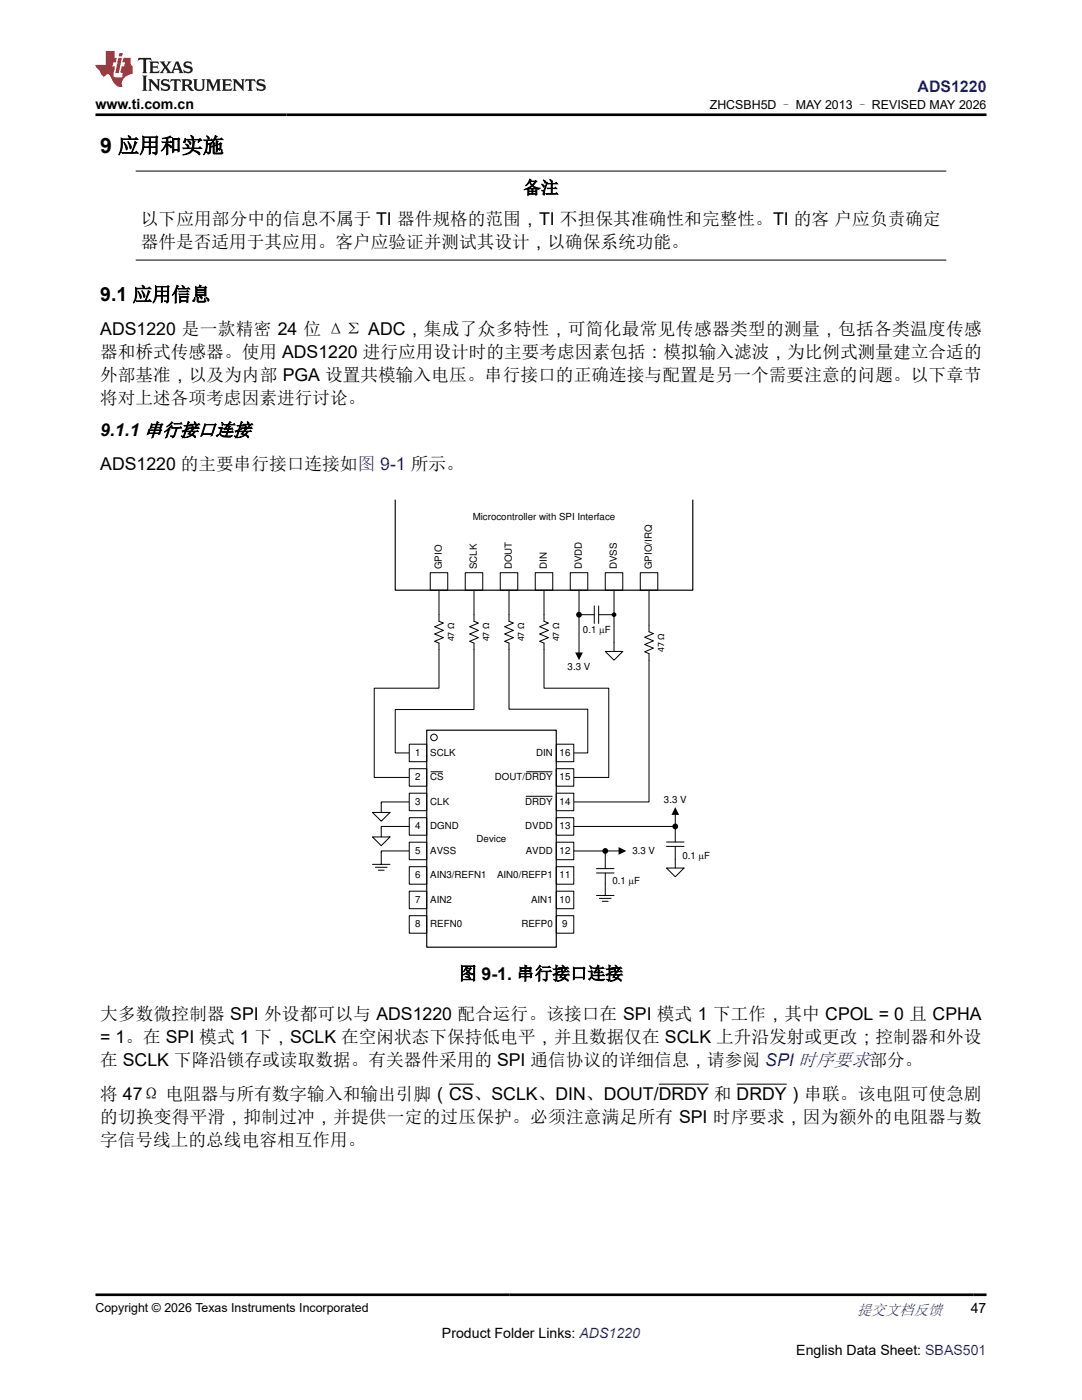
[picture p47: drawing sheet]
<svg xmlns="http://www.w3.org/2000/svg" width="216mm" height="279mm" viewBox="0 0 216 279" stroke-linecap="round" stroke-linejoin="round" font-family="sans-serif">
<defs><g id="words">
<text font-size="4.2" x="20" y="30.5">9 应用和实施</text>
<text font-size="3.9" x="20" y="60.1">9.1 应用信息</text>
<g font-size="3.5">
<text x="104.4" y="38.6">备注</text>
<text x="28.1" y="45">以下应用部分中的信息不属于 TI 器件规格的范围，TI 不担保其准确性和完整性。TI 的客 户应负责确定</text>
<text x="28.1" y="49.6">器件是否适用于其应用。客户应验证并测试其设计，以确保系统功能。</text>
<text x="20" y="71.5">器和桥式传感器。使用 ADS1220 进行应用设计时的主要考虑因素包括：模拟输入滤波，为比例式测量建立合适的</text>
<text x="20" y="66.9">ADS1220 是一款精密 24 位 ΔΣ ADC，集成了众多特性，可简化最常见传感器类型的测量，包括各类温度传感</text>
<text x="20" y="76.1">外部基准，以及为内部 PGA 设置共模输入电压。串行接口的正确连接与配置是另一个需要注意的问题。以下章节</text>
<text x="20" y="80.7">将对上述各项考虑因素进行讨论。</text>
<text x="20" y="87">9.1.1 串行接口连接</text>
<text x="20" y="93.7">ADS1220 的主要串行接口连接如图 9-1 所示。</text>
<text x="91.6" y="195.5">图 9-1. 串行接口连接</text>
<text x="20" y="203.6">大多数微控制器 SPI 外设都可以与 ADS1220 配合运行。该接口在 SPI 模式 1 下工作，其中 CPOL = 0 且 CPHA</text>
<text x="20" y="208.2">= 1。在 SPI 模式 1 下，SCLK 在空闲状态下保持低电平，并且数据仅在 SCLK 上升沿发射或更改；控制器和外设</text>
<text x="20" y="212.8">在 SCLK 下降沿锁存或读取数据。有关器件采用的 SPI 通信协议的详细信息，请参阅 SPI 时序要求部分。</text>
<text x="20" y="219.5">将 47Ω 电阻器与所有数字输入和输出引脚（CS、SCLK、DIN、DOUT/DRDY 和 DRDY）串联。该电阻可使急剧</text>
<text x="20" y="224.1">的切换变得平滑，抑制过冲，并提供一定的过压保护。必须注意满足所有 SPI 时序要求，因为额外的电阻器与数</text>
<text x="20" y="228.7">字信号线上的总线电容相互作用。</text>
</g>
<text font-size="3.2" fill="#00f" x="183.1" y="18.3">ADS1220</text>
<text font-size="3" fill="#00f" x="171" y="262.4">提交文档反馈</text>
<g font-size="2.8">
<text x="19.1" y="21.7">www.ti.com.cn</text>
<text x="193.7" y="262.1">47</text>
<text x="88.2" y="266.9">Product Folder Links: ADS1220</text>
<text x="158.9" y="270.3">English Data Sheet: SBAS501</text>
</g>
<g font-size="2.5">
<text x="141.6" y="21.8">ZHCSBH5D – MAY 2013 – REVISED MAY 2026</text>
<text x="19" y="261.8">Copyright © 2026 Texas Instruments Incorporated</text>
</g>
<g font-size="1.9">
<text x="94.3" y="103.7">Microcontroller with SPI Interface</text>
<text x="88.2" y="113.6" transform="rotate(-90 88.2 113.6)">GPIO</text>
<text x="95.2" y="113.6" transform="rotate(-90 95.2 113.6)">SCLK</text>
<text x="102.1" y="113.6" transform="rotate(-90 102.1 113.6)">DOUT</text>
<text x="109.1" y="113.6" transform="rotate(-90 109.1 113.6)">DIN</text>
<text x="116.1" y="113.6" transform="rotate(-90 116.1 113.6)">DVDD</text>
<text x="123.1" y="113.6" transform="rotate(-90 123.1 113.6)">DVSS</text>
<text x="130.1" y="113.6" transform="rotate(-90 130.1 113.6)">GPIO/IRQ</text>
<text x="90.6" y="128" transform="rotate(-90 90.6 128)">47 O</text>
<text x="97.6" y="128" transform="rotate(-90 97.6 128)">47 O</text>
<text x="104.6" y="128" transform="rotate(-90 104.6 128)">47 O</text>
<text x="111.6" y="128" transform="rotate(-90 111.6 128)">47 O</text>
<text x="116.3" y="126.4">0.1 PF</text>
<text x="132.5" y="130.1" transform="rotate(-90 132.5 130.1)">47 O</text>
<text x="113.3" y="133.7">3.3 V</text>
<text x="82.9" y="150.8">1</text>
<text x="82.9" y="155.7">2</text>
<text x="85.9" y="150.8">SCLK</text>
<text x="85.9" y="155.7">CS</text>
<text x="98.8" y="155.7">DOUT/DRDY</text>
<text x="107" y="150.8">DIN</text>
<text x="111.7" y="150.8">16</text>
<text x="111.7" y="155.7">15</text>
<text x="82.9" y="160.6">3</text>
<text x="85.9" y="160.6">CLK</text>
<text x="104.8" y="160.6">DRDY</text>
<text x="111.7" y="160.6">14</text>
<text x="132.5" y="160.3">3.3 V</text>
<text x="82.9" y="165.5">4</text>
<text x="85.9" y="165.5">DGND</text>
<text x="95.1" y="168">Device</text>
<text x="104.8" y="165.5">DVDD</text>
<text x="111.7" y="165.5">13</text>
<text x="82.9" y="170.4">5</text>
<text x="85.9" y="170.4">AVSS</text>
<text x="104.9" y="170.4">AVDD</text>
<text x="111.7" y="170.4">12</text>
<text x="126.2" y="170.4">3.3 V</text>
<text x="136.2" y="171.5">0.1 PF</text>
<text x="82.9" y="175.3">6</text>
<text x="85.9" y="175.3">AIN3/REFN1</text>
<text x="99.2" y="175.3">AIN0/REFP1</text>
<text x="111.7" y="175.3">11</text>
<text x="122.2" y="176.5">0.1 PF</text>
<text x="82.9" y="180.2">7</text>
<text x="82.9" y="185.1">8</text>
<text x="85.9" y="180.2">AIN2</text>
<text x="85.9" y="185.1">REFN0</text>
<text x="104" y="185.1">REFP0</text>
<text x="106" y="180.2">AIN1</text>
<text x="111.7" y="180.2">10</text>
<text x="112.2" y="185.1">9</text>
</g>
</g></defs>
<g fill="none" stroke="#000" stroke-width=".2">
<path d="M27.1 34.1h161.7M27.1 51.9h161.7M74.3 172.5h3.5M74.9 173.1h2.3M75.5 173.7h1.2M76.1 170.2v2.3M114.5 169.8h6.3v3.6M119 174.2h3.5M119 173.4h3.5M119 178.7h3.5M119.6 179.3h2.3M120.2 179.9h1.2"/>
<path d="M120.8 174.2v4.5"/>
</g>
<path d="M85.8 114.3h3.5v3.5h-3.5z" fill-rule="evenodd" fill="#fff"/>
<path d="M85.8 114.3h3.5v3.5h-3.5z" fill="none" stroke="#000" stroke-width=".2"/>
<path d="M92.8 114.3h3.5v3.5h-3.5z" fill-rule="evenodd" fill="#fff"/>
<path d="M92.8 114.3h3.5v3.5h-3.5z" fill="none" stroke="#000" stroke-width=".2"/>
<path d="M99.8 114.3h3.5v3.5h-3.5z" fill-rule="evenodd" fill="#fff"/>
<path d="M99.8 114.3h3.5v3.5h-3.5z" fill="none" stroke="#000" stroke-width=".2"/>
<path d="M106.8 114.3h3.5v3.5h-3.5z" fill-rule="evenodd" fill="#fff"/>
<path d="M106.8 114.3h3.5v3.5h-3.5zM120.8 169.8h2.8" fill="none" stroke="#000" stroke-width=".2"/>
<g fill="#000">
<path d="M123.4 169.1l1.6 .7-1.6 .8z"/>
<circle cx="120.8" cy="169.8" r=".58"/>
</g>
<path d="M113.8 114.3h3.5v3.5h-3.5z" fill-rule="evenodd" fill="#fff"/>
<path d="M87.6 117.8v6.2l.9 .3-1.8 .8 1.8 .7-1.8 .7 1.8 .8-1.8 .7 .9 .4v8.9h-12.9v17.9h7M94.6 117.8v6.2l.9 .3-1.8 .8 1.8 .7-1.8 .7 1.8 .8-1.8 .7 .9 .4v13.2h-15.7v8.7h2.8M101.6 117.8v6.2l.8 .3-1.7 .8 1.7 .7-1.7 .7 1.7 .8-1.7 .7 .9 .4v13.1h15.7v8.8h-2.8M113.8 114.3h3.5v3.5h-3.5zM108.6 129.7v7.6h12.9v17.9h-7M129.5 131.8v28.2h-15" fill="none" stroke="#000" stroke-width=".2"/>
<path d="M120.8 114.3h3.5v3.5h-3.5z" fill-rule="evenodd" fill="#fff"/>
<path d="M120.8 114.3h3.5v3.5h-3.5z" fill="none" stroke="#000" stroke-width=".2"/>
<path d="M127.8 114.3h3.5v3.5h-3.5z" fill-rule="evenodd" fill="#fff"/>
<path d="M127.8 114.3h3.5v3.5h-3.5z" fill="none" stroke="#000" stroke-width=".2"/>
<path d="M74.3 162.1h3.5l-1.7 1.8z" fill="#fff"/>
<path d="M74.3 162.1h3.5l-1.7 1.8zM81.7 160h-5.6v2.1M81.7 169.8h-5.6v.4" fill="none" stroke="#000" stroke-width=".2"/>
<path d="M78.9 97.5h59.3v20.3h-59.3z" fill="none" stroke="#000" stroke-width=".23"/>
<path d="M77.5 97.4h61.4v2.2h-61.4z" fill-rule="evenodd" fill="#fff"/>
<path d="M77.5 97.4v2.2h61.4v-2.2" fill="none" stroke="#fff" stroke-width=".2"/>
<path d="M115.5 122.7h3.1M118.6 120.9v3.5M119.5 120.9v3.5M119.5 122.7h3" fill="none" stroke="#000" stroke-width=".2"/>
<path d="M120.8 130h3.5l-1.8 1.8z" fill="#fff"/>
<path d="M108.6 117.8v6.2l.8 .3-1.7 .8 1.7 .7-1.7 .7 1.7 .8-1.7 .7 .9 .4v1.3M115.5 117.8v12.6M122.5 117.8v12.2M129.5 117.8v8.3l.9 .3-1.8 .8 1.8 .7-1.8 .7 1.8 .8-1.8 .7 .9 .3v1.4M120.8 130h3.5l-1.8 1.8z" fill="none" stroke="#000" stroke-width=".2"/>
<g fill="#000">
<path d="M114.8 130.2h1.5l-.8 1.6z"/>
<circle cx="115.5" cy="122.7" r=".58"/>
<circle cx="122.5" cy="122.7" r=".47"/>
</g>
<path d="M111 148.5h3.5v3.5h-3.5z" fill-rule="evenodd" fill="#fff"/>
<path d="M111 148.5h3.5v3.5h-3.5z" fill="none" stroke="#000" stroke-width=".2"/>
<path d="M111 153.4h3.5v3.5h-3.5z" fill-rule="evenodd" fill="#fff"/>
<path d="M111 153.4h3.5v3.5h-3.5z" fill="none" stroke="#000" stroke-width=".2"/>
<path d="M111 158.3h3.5v3.5h-3.5z" fill-rule="evenodd" fill="#fff"/>
<path d="M111 158.3h3.5v3.5h-3.5z" fill="none" stroke="#000" stroke-width=".2"/>
<path d="M111 163.2h3.5v3.5h-3.5z" fill-rule="evenodd" fill="#fff"/>
<path d="M111 163.2h3.5v3.5h-3.5z" fill="none" stroke="#000" stroke-width=".2"/>
<path d="M111 168.1h3.5v3.5h-3.5z" fill-rule="evenodd" fill="#fff"/>
<path d="M111 168.1h3.5v3.5h-3.5z" fill="none" stroke="#000" stroke-width=".2"/>
<path d="M111 173h3.5v3.5h-3.5z" fill-rule="evenodd" fill="#fff"/>
<path d="M111 173h3.5v3.5h-3.5z" fill="none" stroke="#000" stroke-width=".2"/>
<path d="M111 177.9h3.5v3.4h-3.5z" fill-rule="evenodd" fill="#fff"/>
<path d="M111 177.9h3.5v3.4h-3.5z" fill="none" stroke="#000" stroke-width=".2"/>
<path d="M111 182.7h3.5v3.5h-3.5z" fill-rule="evenodd" fill="#fff"/>
<path d="M111 182.7h3.5v3.5h-3.5z" fill="none" stroke="#000" stroke-width=".2"/>
<path d="M81.7 148.5h3.5v3.5h-3.5z" fill-rule="evenodd" fill="#fff"/>
<path d="M81.7 148.5h3.5v3.5h-3.5z" fill="none" stroke="#000" stroke-width=".2"/>
<path d="M81.7 153.4h3.5v3.5h-3.5z" fill-rule="evenodd" fill="#fff"/>
<path d="M81.7 153.4h3.5v3.5h-3.5z" fill="none" stroke="#000" stroke-width=".2"/>
<path d="M81.7 158.3h3.5v3.5h-3.5z" fill-rule="evenodd" fill="#fff"/>
<path d="M81.7 158.3h3.5v3.5h-3.5z" fill="none" stroke="#000" stroke-width=".2"/>
<path d="M81.7 163.2h3.5v3.5h-3.5z" fill-rule="evenodd" fill="#fff"/>
<path d="M81.7 163.2h3.5v3.5h-3.5z" fill="none" stroke="#000" stroke-width=".2"/>
<path d="M81.7 168.1h3.5v3.5h-3.5z" fill-rule="evenodd" fill="#fff"/>
<path d="M81.7 168.1h3.5v3.5h-3.5z" fill="none" stroke="#000" stroke-width=".2"/>
<path d="M81.7 173h3.5v3.5h-3.5z" fill-rule="evenodd" fill="#fff"/>
<path d="M81.7 173h3.5v3.5h-3.5z" fill="none" stroke="#000" stroke-width=".2"/>
<path d="M81.7 177.9h3.5v3.4h-3.5z" fill-rule="evenodd" fill="#fff"/>
<path d="M81.7 177.9h3.5v3.4h-3.5z" fill="none" stroke="#000" stroke-width=".2"/>
<path d="M81.7 182.7h3.5v3.5h-3.5z" fill-rule="evenodd" fill="#fff"/>
<path d="M81.7 182.7h3.5v3.5h-3.5z" fill="none" stroke="#000" stroke-width=".2"/>
<path d="M85.2 145.7h25.8v43.3h-25.8z" fill="none" stroke="#000" stroke-width=".23"/>
<circle cx="86.6" cy="147.2" r=".65" fill="#fff"/>
<g fill="none" stroke="#000" stroke-width=".2">
<path d="M86 154h2.3M105 158.9h5.2M105.1 154h5.1"/>
<circle cx="86.6" cy="147.2" r=".65"/>
</g>
<path d="M74.3 167h3.5l-1.7 1.8z" fill="#fff"/>
<path d="M74.3 167h3.5l-1.7 1.8zM81.7 164.9h-5.6v2.1M114.5 164.9h20.2M133 168.9h3.5M133 168h3.5M134.7 168.9v2.6M134.7 162.4v5.6" fill="none" stroke="#000" stroke-width=".2"/>
<g fill="#000">
<path d="M134.7 161.1l.8 1.5h-1.5z"/>
<circle cx="134.7" cy="164.9" r=".58"/>
</g>
<path d="M133 173.2h3.5l-1.8 1.8z" fill="#fff"/>
<path d="M133 173.2h3.5l-1.8 1.8zM134.7 171.5v1.7M89.6 216.4h4.9M131.4 216.4h10M147 216.4h10" fill="none" stroke="#000" stroke-width=".2"/>
<path d="M27.7 11.6l-.2 .5 .5-.2h.6v.1v2.2l-.2 .4h1l-.2-.4v-2.2v-.1h.5l.5 .2-.1-.5zM29.8 12.3l.2 .4v1.5l-.2 .4h1.9l.1-.6a1.08 1.08 0 0 1-1.3 .2v-.7h.6l.4 .2v-.7l-.4 .2h-.6v-.5l.2-.2a1 1 0 0 1 1 .3l-.1-.5zM31.8 12.3l1 1.1-1 1.2h.9l-.2-.2 .4-.8 .5 .8-.2 .2h1.6l-.2-.2 .1-.5h1l.1 .5-.1 .2h.9l-.2-.3-.8-2h-.5l-1 2.2-.8-1.1 .9-1.1h-.8l.2 .2-.5 .6-.3-.6 .1-.2zM35.2 12.7l.4 1h-.8zM36.8 12.4a.65 .65 0 0 0-.2 .7 .65 .65 0 0 0 .6 .5l.7 .1 .1 .3a.79 .79 0 0 1-.7 .4 .79 .79 0 0 1-.7-.5l.1 .7 .2-.1a.93 .93 0 0 0 1.1 .1 .93 .93 0 0 0 .4-1 1.46 1.46 0 0 0-1.2-.6l-.1-.3a1.09 1.09 0 0 1 1.2 .2l-.2-.6-.1 .1-.6-.2zM28.4 15.1l.2 .4v2.2l-.2 .4h1l-.2-.4v-2.2l.2-.4zM29.6 15.8l.2 .4v1.5l-.2 .4h.8l-.3-.4v-1.3l1.7 1.8v-2l.2-.4h-.8l.2 .2 .1 1.1-1.2-1.3zM32.3 15.9a.65 .65 0 0 0-.2 .8 .65 .65 0 0 0 .7 .4l.6 .2 .1 .2a.79 .79 0 0 1-.7 .4 .79 .79 0 0 1-.7-.5l.1 .7 .2-.1a.93 .93 0 0 0 1.1 .1 .93 .93 0 0 0 .4-.9 1.46 1.46 0 0 0-1.2-.6l-.1-.4a1.09 1.09 0 0 1 1.2 .2l-.2-.6-.1 .1-.6-.1zM34.1 15.8l-.1 .6a.63 .63 0 0 1 .7-.3l.1 1.6-.3 .4h1l-.2-.4v-1.6a.66 .66 0 0 1 .8 .3l-.1-.6zM36.2 15.8l.2 .4v1.5l-.2 .4h.9l-.2-.2v-.7h.5l.1 .2a.79 .79 0 0 0 1.2 .6l-1-.9a.61 .61 0 0 0 .6-.6 .61 .61 0 0 0-.5-.7zM36.9 16.1h.2a.47 .47 0 0 1 .5 .1 .47 .47 0 0 1 .1 .5l-.2 .1-.6 .1zM38.5 15.8l.2 .2a2.27 2.27 0 0 0 .4 2 1.04 1.04 0 0 0 1.7-.7v-1.3l.2-.2h-.8l.2 .4v1.1a.6 .6 0 0 1-.6 .6 .6 .6 0 0 1-.6-.6v-1.1l.3-.4zM41.1 15.8l.2 .4v1.5l-.2 .4h.7l-.2-.4v-1.4l.9 1.9 .8-1.9v1.4l-.2 .4h1l-.3-.4v-1.5l.3-.4h-.8l-.7 1.5-.7-1.5zM44.3 15.8l.2 .4v1.5l-.2 .4h1.9l.1-.6a1.09 1.09 0 0 1-1.3 .2v-.7h.6l.4 .2v-.6l-.4 .2h-.6v-.6l.2-.1a1.01 1.01 0 0 1 1 .3l-.1-.6zM46.4 15.8l.3 .4v1.5l-.3 .4h.8l-.2-.4v-1.3l1.6 1.8v-2l.2-.4h-.7l.2 .2v1.1l-1.2-1.3zM49 15.8l-.1 .6a.63 .63 0 0 1 .8-.3v1.6l-.3 .4h1l-.2-.4v-1.6a.66 .66 0 0 1 .8 .3l-.1-.6zM51.4 15.9a.65 .65 0 0 0-.2 .8 .65 .65 0 0 0 .6 .4l.6 .2 .2 .2a.79 .79 0 0 1-.8 .4 .79 .79 0 0 1-.6-.5l.1 .7 .2-.1a.93 .93 0 0 0 1 .1 .93 .93 0 0 0 .5-.9 1.46 1.46 0 0 0-1.3-.6l-.1-.4a1.09 1.09 0 0 1 1.3 .2l-.2-.6-.2 .1-.5-.1z" fill="#231f20"/>
<path d="M21.1 10.2v2.8h-2v.3l.9 1a.95 .95 0 0 0 .9 .9 .59 .59 0 0 1 .6-.4 .59 .59 0 0 1 .5 .4l.4 .7a1.59 1.59 0 0 0 2.1 1.4 1.61 1.61 0 0 1 1-2.3l1-.3-.1-1.5a1.59 1.59 0 0 1-.4-1.7h-1.4l-.2 .9h.5l-.1 .9h-.5l-.2 1v.2l.4 .1-.2 .9h-.6a.73 .73 0 0 1-1.1-.7l.3-1.5h-.5l.2-.9h.5l.2-.9h-.5v-1.3zM23.6 11.5l-.6 3.1h.7l.6-3.1zM23.8 10.6l-.1 .6h.7l.1-.6z" fill="#ed1c24"/>
<path d="M19 22.9h177.8M19 258.4h177.8" fill="none" stroke="#000" stroke-width=".53"/>
<use href="#words"/>
</svg>
